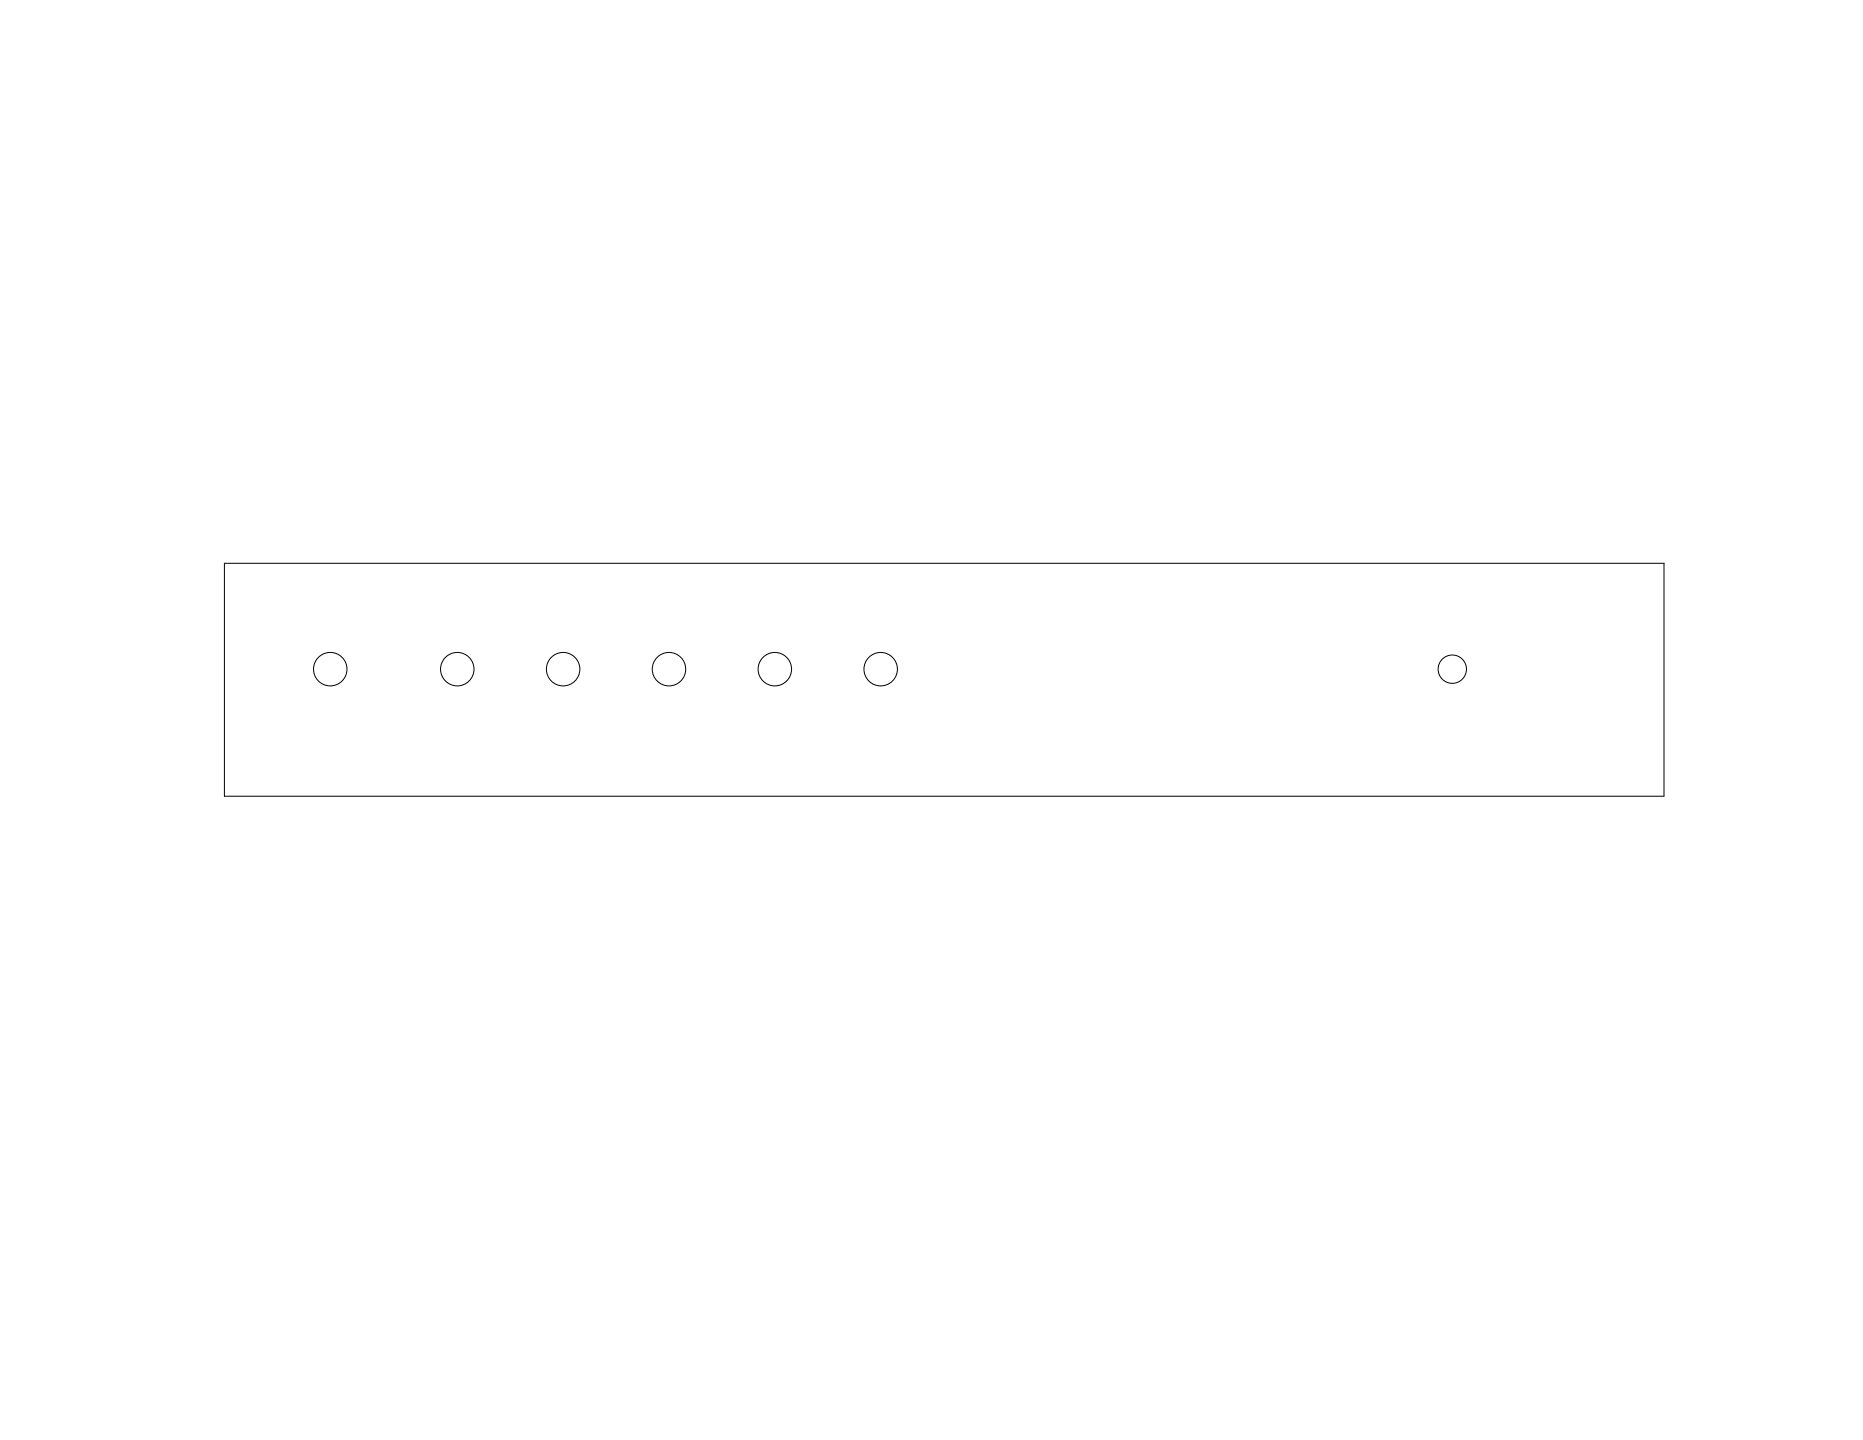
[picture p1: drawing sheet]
<svg xmlns="http://www.w3.org/2000/svg" width="559mm" height="432mm" viewBox="0 0 559 432" stroke-linecap="round" stroke-linejoin="round" font-family="sans-serif">
<g fill="none" stroke="#000" stroke-width=".3">
<path d="M67.3 168.9h431.8v69.9h-431.8z"/>
<circle cx="99.1" cy="200.7" r="5"/>
<circle cx="137.2" cy="200.7" r="5"/>
<circle cx="168.9" cy="200.7" r="5"/>
<circle cx="200.7" cy="200.7" r="5"/>
<circle cx="232.4" cy="200.7" r="5"/>
<circle cx="264.2" cy="200.7" r="5"/>
<circle cx="435.6" cy="200.7" r="4.2"/>
</g>
</svg>
